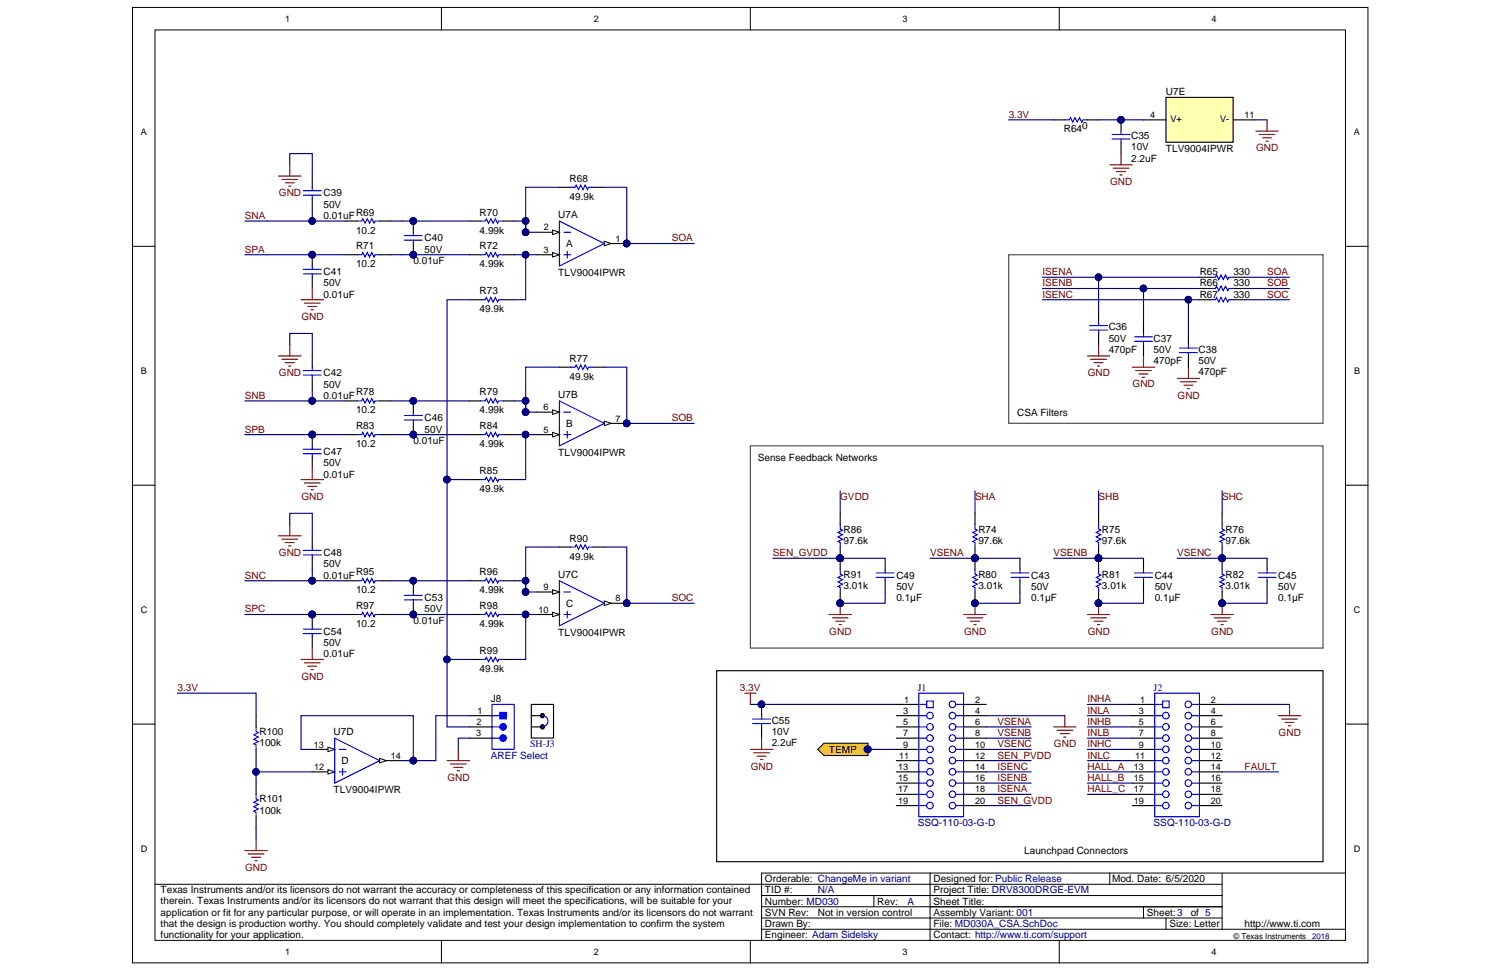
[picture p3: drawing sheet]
<svg xmlns="http://www.w3.org/2000/svg" width="432mm" height="279mm" viewBox="0 0 432 279" stroke-linecap="round" stroke-linejoin="round" font-family="sans-serif">
<defs><g id="words">
<g font-size="2.9">
<text x="335.2" y="27.4">U7E</text>
<text x="305.8" y="38.1">R64</text>
<text x="311.1" y="37.1">0</text>
<text x="325.2" y="40">C35</text>
<text x="325.2" y="43.2">10V</text>
<text x="325.2" y="46.5">2.2uF</text>
<text x="335.2" y="43.5">TLV9004IPWR</text>
<text x="163.7" y="52.3">R68</text>
<text x="93" y="59.7">50V</text>
<text x="93" y="56.5">C39</text>
<text x="163.7" y="57.4">49.9k</text>
<text x="93" y="62.9">0.01uF</text>
<text x="102.4" y="62">R69</text>
<text x="137.9" y="62">R70</text>
<text x="160.5" y="62.6">U7A</text>
<text x="102.4" y="67.1">10.2</text>
<text x="102.4" y="71.6">R71</text>
<text x="122.1" y="69.4">C40</text>
<text x="137.9" y="71.6">R72</text>
<text x="137.9" y="67.1">4.99k</text>
<text x="162.8" y="71">A</text>
<text x="102.4" y="76.8">10.2</text>
<text x="118.8" y="75.8">0.01uF</text>
<text x="122.1" y="72.6">50V</text>
<text x="137.9" y="76.8">4.99k</text>
<text x="93" y="82.3">50V</text>
<text x="93" y="79.1">C41</text>
<text x="160.5" y="79.4">TLV9004IPWR</text>
<text x="344.9" y="79.1">R65</text>
<text x="344.9" y="82.3">R66</text>
<text x="354.6" y="79.1">330</text>
<text x="354.6" y="82.3">330</text>
<text x="93" y="85.5">0.01uF</text>
<text x="137.9" y="89.7">49.9k</text>
<text x="137.9" y="84.6">R73</text>
<text x="344.9" y="85.5">R67</text>
<text x="354.6" y="85.5">330</text>
<text x="318.7" y="94.9">C36</text>
<text x="318.7" y="98.1">50V</text>
<text x="318.7" y="101.4">470pF</text>
<text x="331.6" y="101.4">50V</text>
<text x="331.6" y="98.1">C37</text>
<text x="344.6" y="101.4">C38</text>
<text x="163.7" y="104">R77</text>
<text x="331.6" y="104.6">470pF</text>
<text x="344.6" y="104.6">50V</text>
<text x="344.6" y="107.8">470pF</text>
<text x="93" y="111.4">50V</text>
<text x="93" y="108.2">C42</text>
<text x="102.4" y="113.6">R78</text>
<text x="137.9" y="113.6">R79</text>
<text x="163.7" y="109.1">49.9k</text>
<text x="93" y="114.6">0.01uF</text>
<text x="102.4" y="118.8">10.2</text>
<text x="137.9" y="118.8">4.99k</text>
<text x="160.5" y="114.3">U7B</text>
<text x="292.4" y="119.5">CSA Filters</text>
<text x="102.4" y="123.3">R83</text>
<text x="122.1" y="124.3">50V</text>
<text x="122.1" y="121.1">C46</text>
<text x="137.9" y="123.3">R84</text>
<text x="162.8" y="122.7">B</text>
<text x="93" y="130.8">C47</text>
<text x="102.4" y="128.5">10.2</text>
<text x="118.8" y="127.5">0.01uF</text>
<text x="137.9" y="128.5">4.99k</text>
<text x="160.5" y="131.1">TLV9004IPWR</text>
<text x="93" y="134">50V</text>
<text x="93" y="137.2">0.01uF</text>
<text x="137.9" y="136.3">R85</text>
<text x="217.8" y="132.4">Sense Feedback Networks</text>
<text x="137.9" y="141.4">49.9k</text>
<text x="163.7" y="155.6">R90</text>
<text x="242.5" y="153.1">R86</text>
<text x="281.3" y="153.1">R74</text>
<text x="316.8" y="153.1">R75</text>
<text x="352.3" y="153.1">R76</text>
<text x="93" y="159.8">C48</text>
<text x="163.7" y="160.8">49.9k</text>
<text x="242.5" y="156.3">97.6k</text>
<text x="281.3" y="156.3">97.6k</text>
<text x="316.8" y="156.3">97.6k</text>
<text x="352.3" y="156.3">97.6k</text>
<text x="93" y="163.1">50V</text>
<text x="93" y="166.3">0.01uF</text>
<text x="102.4" y="165.3">R95</text>
<text x="137.9" y="165.3">R96</text>
<text x="160.5" y="166">U7C</text>
<text x="242.5" y="166">R91</text>
<text x="257.7" y="166.3">C49</text>
<text x="281.3" y="166">R80</text>
<text x="296.4" y="166.3">C43</text>
<text x="316.8" y="166">R81</text>
<text x="332" y="166.3">C44</text>
<text x="352.3" y="166">R82</text>
<text x="367.5" y="166.3">C45</text>
<text x="102.4" y="170.5">10.2</text>
<text x="122.1" y="172.8">C53</text>
<text x="137.9" y="170.5">4.99k</text>
<text x="242.5" y="169.2">3.01k</text>
<text x="257.7" y="169.5">50V</text>
<text x="257.7" y="172.8">0.1µF</text>
<text x="281.3" y="169.2">3.01k</text>
<text x="296.4" y="169.5">50V</text>
<text x="296.4" y="172.8">0.1µF</text>
<text x="316.8" y="169.2">3.01k</text>
<text x="332" y="169.5">50V</text>
<text x="332" y="172.8">0.1µF</text>
<text x="352.3" y="169.2">3.01k</text>
<text x="367.5" y="169.5">50V</text>
<text x="367.5" y="172.8">0.1µF</text>
<text x="102.4" y="175">R97</text>
<text x="118.8" y="179.2">0.01uF</text>
<text x="122.1" y="176">50V</text>
<text x="137.9" y="175">R98</text>
<text x="162.8" y="174.4">C</text>
<text x="93" y="185.7">50V</text>
<text x="93" y="182.5">C54</text>
<text x="102.4" y="180.2">10.2</text>
<text x="137.9" y="180.2">4.99k</text>
<text x="160.5" y="182.8">TLV9004IPWR</text>
<text x="93" y="188.9">0.01uF</text>
<text x="137.9" y="188">R99</text>
<text x="137.9" y="193.1">49.9k</text>
<text x="141.1" y="201.8">J8</text>
<text x="221.8" y="208">C55</text>
<text x="74.6" y="214.4">100k</text>
<text x="74.6" y="211.2">R100</text>
<text x="95.9" y="211.2">U7D</text>
<text x="221.8" y="211.2">10V</text>
<text x="221.8" y="214.4">2.2uF</text>
<text x="98.2" y="219.6">D</text>
<text x="238.3" y="216.3">TEMP</text>
<text x="74.6" y="233.8">100k</text>
<text x="74.6" y="230.6">R101</text>
<text x="95.9" y="228">TLV9004IPWR</text>
<text x="294.4" y="245.5">Launchpad Connectors</text>
<text x="46.2" y="256.7">Texas Instruments and/or its licensors do not warrant the accuracy or completeness of this specification or any information contained</text>
<text x="219.9" y="256.8">TID #:</text>
<text x="219.9" y="253.5">Orderable: ChangeMe in variant</text>
<text x="268.4" y="256.8">Project Title: DRV8300DRGE-EVM</text>
<text x="268.4" y="253.5">Designed for: Public Release</text>
<text x="319.7" y="253.5">Mod. Date: 6/5/2020</text>
<text x="46.2" y="259.9">therein. Texas Instruments and/or its licensors do not warrant that this design will meet the specifications, will be suitable for your</text>
<text x="46.2" y="263.1">application or fit for any particular purpose, or will operate in an implementation. Texas Instruments and/or its licensors do not warrant</text>
<text x="219.9" y="263.2">SVN Rev:</text>
<text x="219.9" y="260">Number: MD030</text>
<text x="235.1" y="263.2">Not in version control</text>
<text x="252.2" y="260">Rev:</text>
<text x="268.4" y="260">Sheet Title:</text>
<text x="268.4" y="263.2">Assembly Variant: 001</text>
<text x="329.7" y="263.2">Sheet:3</text>
<text x="342.3" y="263.2">of 5</text>
<text x="46.2" y="266.3">that the design is production worthy. You should completely validate and test your design implementation to confirm the system</text>
<text x="46.2" y="269.5">functionality for your application.</text>
<text x="219.9" y="266.5">Drawn By:</text>
<text x="219.9" y="269.7">Engineer: Adam Sidelsky</text>
<text x="268.4" y="266.5">File: MD030A_CSA.SchDoc</text>
<text x="268.4" y="269.7">Contact: http://www.ti.com/support</text>
<text x="336.2" y="266.5">Size: Letter</text>
<text x="357.8" y="266.5">http://www.ti.com</text>
</g>
<g font-size="2.9" fill="#800000">
<text x="290" y="33.9">3.3V</text>
<text x="361.1" y="43.5">GND</text>
<text x="319.1" y="53.2">GND</text>
<text x="80.2" y="56.4">GND</text>
<text x="70.4" y="62.9">SNA</text>
<text x="193.1" y="69.4">SOA</text>
<text x="70.4" y="72.6">SPA</text>
<text x="299.7" y="79.1">ISENA</text>
<text x="299.7" y="82.3">ISENB</text>
<text x="364.3" y="82.3">SOB</text>
<text x="364.3" y="79.1">SOA</text>
<text x="299.7" y="85.5">ISENC</text>
<text x="364.3" y="85.5">SOC</text>
<text x="86.6" y="92">GND</text>
<text x="80.2" y="108.1">GND</text>
<text x="312.7" y="108.1">GND</text>
<text x="325.6" y="111.4">GND</text>
<text x="70.4" y="114.6">SNB</text>
<text x="338.5" y="114.6">GND</text>
<text x="70.4" y="124.3">SPB</text>
<text x="193.1" y="121.1">SOB</text>
<text x="86.6" y="143.7">GND</text>
<text x="241.5" y="143.7">GVDD</text>
<text x="280.3" y="143.7">SHA</text>
<text x="315.8" y="143.7">SHB</text>
<text x="351.3" y="143.7">SHC</text>
<text x="80.2" y="159.8">GND</text>
<text x="222.2" y="159.8">SEN_GVDD</text>
<text x="267.4" y="159.8">VSENA</text>
<text x="302.9" y="159.8">VSENB</text>
<text x="338.4" y="159.8">VSENC</text>
<text x="70.4" y="166.3">SNC</text>
<text x="193.1" y="172.8">SOC</text>
<text x="70.4" y="176">SPC</text>
<text x="238.4" y="182.4">GND</text>
<text x="277.2" y="182.4">GND</text>
<text x="312.7" y="182.4">GND</text>
<text x="348.2" y="182.4">GND</text>
<text x="86.6" y="195.3">GND</text>
<text x="51" y="198.6">3.3V</text>
<text x="212.7" y="198.6">3.3V</text>
<text x="312.6" y="201.8">INHA</text>
<text x="286.8" y="208.3">VSENA</text>
<text x="312.6" y="205.1">INLA</text>
<text x="312.6" y="208.3">INHB</text>
<text x="286.8" y="211.5">VSENB</text>
<text x="286.8" y="214.8">VSENC</text>
<text x="303" y="214.7">GND</text>
<text x="312.6" y="211.5">INLB</text>
<text x="312.6" y="214.8">INHC</text>
<text x="367.6" y="211.5">GND</text>
<text x="215.8" y="221.2">GND</text>
<text x="286.8" y="218">SEN_PVDD</text>
<text x="286.8" y="221.2">ISENC</text>
<text x="312.6" y="218">INLC</text>
<text x="312.6" y="221.2">HALL_A</text>
<text x="357.8" y="221.2">FAULT</text>
<text x="128.6" y="224.4">GND</text>
<text x="286.8" y="227.7">ISENA</text>
<text x="286.8" y="224.5">ISENB</text>
<text x="312.6" y="224.5">HALL_B</text>
<text x="312.6" y="227.7">HALL_C</text>
<text x="286.8" y="230.9">SEN_GVDD</text>
<text x="70.5" y="250.3">GND</text>
</g>
<g font-size="2.9" fill="#000080">
<text x="141.1" y="218">AREF Select</text>
<text x="263.8" y="237.4">SSQ-110-03-G-D</text>
<text x="331.6" y="237.4">SSQ-110-03-G-D</text>
<text x="235.1" y="256.8">N/A</text>
<text x="260.9" y="260">A</text>
</g>
<g font-size="2.8" fill="#000080">
<text x="263.8" y="198.5">J1</text>
<text x="331.6" y="198.5">J2</text>
<text x="152.4" y="214.7">SH-J3</text>
</g>
<g font-size="2.6">
<text x="82" y="6.3">1</text>
<text x="170.7" y="6.3">2</text>
<text x="259.5" y="6.3">3</text>
<text x="348.3" y="6.3">4</text>
<text x="330.6" y="33.9">4</text>
<text x="336.5" y="35.2">V+</text>
<text x="350.7" y="35.2">V-</text>
<text x="357.8" y="33.9">11</text>
<text x="40.5" y="38.8">A</text>
<text x="389.2" y="38.8">A</text>
<text x="156.3" y="66.2">2</text>
<text x="177" y="69.4">1</text>
<text x="156.3" y="72.7">3</text>
<text x="40.5" y="107.5">B</text>
<text x="389.3" y="107.5">B</text>
<text x="156.3" y="117.9">6</text>
<text x="156.3" y="124.4">5</text>
<text x="177" y="121.1">7</text>
<text x="156.3" y="169.6">9</text>
<text x="177" y="172.8">8</text>
<text x="40.5" y="176.1">C</text>
<text x="154.8" y="176.1">10</text>
<text x="389.2" y="176.1">C</text>
<text x="260" y="201.9">1</text>
<text x="280.3" y="201.9">2</text>
<text x="327.8" y="201.9">1</text>
<text x="348.1" y="201.9">2</text>
<text x="136.9" y="208.4">2</text>
<text x="137.2" y="205.1">1</text>
<text x="259.6" y="205.1">3</text>
<text x="259.6" y="208.4">5</text>
<text x="280.3" y="208.4">6</text>
<text x="280.3" y="205.1">4</text>
<text x="327.4" y="205.1">3</text>
<text x="327.4" y="208.4">5</text>
<text x="348.1" y="208.4">6</text>
<text x="348.1" y="205.1">4</text>
<text x="90.3" y="214.8">13</text>
<text x="136.9" y="211.6">3</text>
<text x="259.6" y="211.6">7</text>
<text x="259.6" y="214.8">9</text>
<text x="280.3" y="214.8">10</text>
<text x="280.3" y="211.6">8</text>
<text x="327.4" y="211.6">7</text>
<text x="327.4" y="214.8">9</text>
<text x="348.1" y="214.8">10</text>
<text x="348.1" y="211.6">8</text>
<text x="90.3" y="221.3">12</text>
<text x="112.4" y="218.1">14</text>
<text x="258.2" y="221.3">13</text>
<text x="258.5" y="218.1">11</text>
<text x="280.3" y="218.1">12</text>
<text x="280.3" y="221.3">14</text>
<text x="326" y="221.3">13</text>
<text x="326.3" y="218.1">11</text>
<text x="348.1" y="218.1">12</text>
<text x="348.1" y="221.3">14</text>
<text x="258.2" y="224.5">15</text>
<text x="258.2" y="227.7">17</text>
<text x="280.3" y="224.5">16</text>
<text x="280.3" y="227.7">18</text>
<text x="326" y="224.5">15</text>
<text x="326" y="227.7">17</text>
<text x="348.1" y="224.5">16</text>
<text x="348.1" y="227.7">18</text>
<text x="258.2" y="231">19</text>
<text x="280.3" y="231">20</text>
<text x="326" y="231">19</text>
<text x="348.1" y="231">20</text>
<text x="40.5" y="244.8">D</text>
<text x="389.2" y="244.8">D</text>
<text x="82" y="274.4">1</text>
<text x="170.7" y="274.4">2</text>
<text x="259.5" y="274.4">3</text>
<text x="348.3" y="274.4">4</text>
</g>
<text font-size="2.3" x="354.6" y="269.8">© Texas Instruments</text>
<text font-size="2.3" fill="#000080" x="377.2" y="269.8">2018</text>
</g></defs>
<g fill="#fff" stroke="#000" stroke-width=".29">
<path d="M38.1 2.1h355.2v274.6h-355.2z"/>
<path d="M44.6 8.6h342.2v261.6h-342.2z"/>
</g>
<g fill="none" stroke="#000" stroke-width=".29">
<path d="M126.9 2.1v6.5M215.7 2.1v6.5M304.5 2.1v6.5M38.1 70.8h6.5M386.9 70.8h6.4M38.1 139.4h6.5M386.9 139.4h6.4M38.1 208.1h6.5M386.9 208.1h6.4M44.6 254.1h306.7M218.9 257.4h132.4M251.2 257.4v3.2"/>
<path d="M267.4 250.9h-48.5v19.4M319.1 250.9v3.2M351.3 250.9v16.2M386.9 250.9h-119.5v19.4M126.9 270.3v6.4M215.7 270.3v6.4M218.9 260.6h132.4M218.9 267.1h168M218.9 263.8h132.4M304.5 270.3v6.4M328.7 260.6v3.2M335.2 263.8v3.3"/>
</g>
<g fill="none" stroke="#800000" stroke-width=".32">
<path d="M277.1 176.6h6.4M278 177.6h4.6M279 178.5h2.6M280 179.5h.6M280.3 173.4v3.2M312.6 176.6h6.5M313.6 177.6h4.5M314.5 178.5h2.6M315.5 179.5h.6M315.8 173.4v3.2M348.1 176.6h6.5M349.1 177.6h4.5"/>
<path d="M350.1 178.5h2.5M351 179.5h.7M351.3 173.4v3.2M214.1 199.2h3.2M215.7 199.2v3.2M302.9 208.9h6.5M303.9 209.9h4.5M304.8 210.8h2.6M305.8 211.8h.7M306.1 205.7v3.2M367.5 205.7h6.4M368.5 206.6h4.5"/>
<path d="M369.4 207.6h2.6M370.4 208.6h.6M370.7 202.4v3.3"/>
</g>
<g fill="none" stroke="#000080" stroke-width=".32">
<path d="M280.3 141.1v6.4M315.8 141.1v6.4M351.3 141.1v6.4M267.4 160.4h25.8M293.2 170.1v3.3h-12.9M302.9 160.4h25.8M328.7 170.1v3.3h-12.9M338.4 160.4h25.9M364.3 170.1v3.3h-13M215.7 202.4h42M283.5 205.7h22.6M283.5 208.9h12.9"/>
<path d="M283.5 212.1h12.9M283.5 218.6h12.9M283.5 215.4h12.9M312.6 205.7h12.9M312.6 208.9h12.9M312.6 212.1h12.9M312.6 218.6h12.9M312.6 215.4h12.9M312.6 202.4h12.9M351.3 202.4h19.4M283.5 221.8h12.9M283.5 225.1h12.9"/>
<path d="M283.5 228.3h12.9M312.6 221.8h12.9M312.6 225.1h12.9M312.6 228.3h12.9"/>
</g>
<g fill="#000080" stroke="#000080" stroke-width=".29">
<circle cx="218.9" cy="202.4" r=".94"/>
<circle cx="280.3" cy="160.4" r=".94"/>
<circle cx="280.3" cy="173.4" r=".94"/>
<circle cx="315.8" cy="160.4" r=".94"/>
<circle cx="315.8" cy="173.4" r=".94"/>
<circle cx="351.3" cy="160.4" r=".94"/>
<circle cx="351.3" cy="173.4" r=".94"/>
</g>
<g fill="none" stroke="#000" stroke-width=".32">
<path d="M154.4 66.8h6.4M280.3 147.5v3.2M280.3 157.2v6.5M315.8 147.5v3.2M315.8 157.2v6.5M351.3 147.5v3.2M351.3 157.2v6.5M280.3 170.1v3.3M293.2 160.4v3.3M293.2 166.9v3.2M315.8 170.1v3.3M328.7 160.4v3.3"/>
<path d="M328.7 166.9v3.2M351.3 170.1v3.3M364.3 160.4v3.3M364.3 166.9v3.2"/>
</g>
<g fill="none" stroke="#00f" stroke-width=".32">
<path d="M280.3 150.7v1.3l.6 .4-1.2 .6 1.2 .7-1.2 .6 1.2 .6-1.2 .7 .6 .3v1.3M315.8 150.7v1.3l.7 .4-1.3 .6 1.3 .7-1.3 .6 1.3 .6-1.3 .7 .6 .3v1.3M351.3 150.7v1.3l.7 .4-1.3 .6 1.3 .7-1.3 .6 1.3 .6-1.3 .7 .6 .3v1.3M280.3 163.7v1.3l.6 .3-1.2 .6 1.2 .7-1.2 .6 1.2 .7-1.2 .6 .6 .3v1.3M290.6 165.9h5.2M290.6 164.6h5.2M293.2 163.7v.9M293.2 165.9v1M315.8 163.7v1.3l.7 .3-1.3 .6 1.3 .7-1.3 .6 1.3 .7-1.3 .6 .6 .3v1.3M326.2 165.9h5.1M326.2 164.6h5.1M328.7 163.7v.9"/>
<path d="M328.7 165.9v1M351.3 163.7v1.3l.7 .3-1.3 .6 1.3 .7-1.3 .6 1.3 .7-1.3 .6 .6 .3v1.3M361.7 165.9h5.1M361.7 164.6h5.1M364.3 163.7v.9M364.3 165.9v1"/>
</g>
<path d="M158.9 66.1l1.9 .7-1.9 .6z" fill="#fff"/>
<path d="M158.9 66.1l1.9 .7-1.9 .6z" fill="none" stroke="#000" stroke-width=".29"/>
<path d="M154.4 73.2h6.4" fill="none" stroke="#000" stroke-width=".32"/>
<path d="M158.9 72.6l1.9 .6-1.9 .7z" fill="#fff"/>
<path d="M158.9 72.6l1.9 .6-1.9 .7z" fill="none" stroke="#000" stroke-width=".29"/>
<path d="M173.7 70h6.5" fill="none" stroke="#000" stroke-width=".32"/>
<path d="M173.7 69.3l2 .7-2 .6z" fill="#fff"/>
<path d="M173.7 69.3l2 .7-2 .6z" fill="none" stroke="#000" stroke-width=".29"/>
<circle cx="180.1" cy="70" r=".94" fill="#000080" stroke="#000080" stroke-width=".29"/>
<path d="M160.8 63.5l12.9 6.5-12.9 6.4zM162.1 66.8h1.9M162.1 73.2h1.9M163.1 72.2v2" fill="none" stroke="#00f" stroke-width=".32"/>
<path d="M109.1 218.6h6.5" fill="none" stroke="#000" stroke-width=".32"/>
<path d="M109.1 217.9l2 .7-2 .6z" fill="#fff"/>
<path d="M109.1 217.9l2 .7-2 .6z" fill="none" stroke="#000" stroke-width=".29"/>
<path d="M89.8 221.8h6.4" fill="none" stroke="#000" stroke-width=".32"/>
<path d="M94.3 221.2l1.9 .6-1.9 .7z" fill="#fff"/>
<path d="M94.3 221.2l1.9 .6-1.9 .7z" fill="none" stroke="#000" stroke-width=".29"/>
<path d="M89.8 215.4h6.4" fill="none" stroke="#000" stroke-width=".32"/>
<path d="M94.3 214.7l1.9 .7-1.9 .6z" fill="#fff"/>
<path d="M94.3 214.7l1.9 .7-1.9 .6z" fill="none" stroke="#000" stroke-width=".29"/>
<path d="M96.2 212.1l12.9 6.5-12.9 6.5zM97.5 215.4h2M97.5 221.8h2M98.5 220.9v1.9" fill="none" stroke="#00f" stroke-width=".32"/>
<path d="M335.2 28h19.3v12.9h-19.3z" fill="#ffffb0" stroke="#000" stroke-width=".32"/>
<g fill="none" stroke="#000" stroke-width=".32">
<path d="M328.7 34.4h6.5M354.6 34.4h6.4M160.8 53.8h3.2M170.5 53.8h3.2M89.8 73.2v3.2M89.8 79.7v3.2M99.5 73.2h3.2M99.5 63.5h3.2M109.1 73.2h3.3M109.1 63.5h3.3M118.8 63.5v3.3M118.8 70v3.2"/>
<path d="M135 73.2h3.2M135 63.5h3.2M144.7 73.2h3.2M144.7 63.5h3.2M135 86.1h3.2M144.7 86.1h3.2M99.5 115.2h3.2M109.1 115.2h3.3M118.8 115.2v3.2M135 115.2h3.2M144.7 115.2h3.2M160.8 105.5h3.2"/>
<path d="M170.5 105.5h3.2M89.8 124.9v3.2M89.8 131.4v3.2M99.5 124.9h3.2M109.1 124.9h3.3M118.8 121.7v3.2M135 124.9h3.2M135 137.8h3.2M144.7 124.9h3.2M144.7 137.8h3.2M154.4 124.9h6.4M160.8 157.2h3.2"/>
<path d="M170.5 157.2h3.2M89.8 176.6v3.2M99.5 176.6h3.2M99.5 166.9h3.2M109.1 176.6h3.3M109.1 166.9h3.3M118.8 166.9v3.2M118.8 173.4v3.2M135 176.6h3.2M135 166.9h3.2M144.7 176.6h3.2M144.7 166.9h3.2"/>
<path d="M89.8 183.1v3.2M135 189.5h3.2M144.7 189.5h3.2"/>
</g>
<g fill="none" stroke="#800000" stroke-width=".32">
<path d="M361 37.7h6.5M362 38.6h4.5M363 39.6h2.6M364.3 34.4v3.3M363.9 40.6h.7M86.5 86.1h6.5M87.5 87.1h4.5M88.5 88.1h2.6M89.4 89h.7M89.8 82.9v3.2M86.5 137.8h6.5M87.5 138.8h4.5"/>
<path d="M88.5 139.8h2.6M89.8 134.6v3.2M89.4 140.7h.7M86.5 189.5h6.5M87.5 190.5h4.5M88.5 191.5h2.6M89.4 192.4h.7M89.8 186.3v3.2"/>
</g>
<g fill="none" stroke="#000080" stroke-width=".32">
<path d="M290 34.4h12.9M361 34.4h3.3M160.8 53.8h-9.7v13M173.7 53.8h6.5v16.2h19.4M70.4 63.5h29.1M70.4 73.2h29.1M112.4 73.2h22.6M112.4 63.5h22.6M147.9 63.5h3.2v3.3M147.9 73.2h6.5M151.1 73.2v12.9h-3.2M151.1 66.8h3.3"/>
<path d="M70.4 115.2h29.1M112.4 115.2h22.6M147.9 115.2h3.2v3.2M151.1 118.4h3.3M160.8 105.5h-9.7v12.9M173.7 105.5h6.5v16.2h19.4M70.4 124.9h29.1M112.4 124.9h22.6M147.9 124.9h6.5M151.1 124.9v12.9h-3.2M160.8 157.2h-9.7v12.9M173.7 157.2h6.5v16.2h19.4"/>
<path d="M70.4 166.9h29.1M70.4 176.6h29.1M112.4 176.6h22.6M112.4 166.9h22.6M147.9 166.9h3.2v3.2M147.9 176.6h6.5M151.1 176.6v12.9h-3.2M151.1 170.1h3.3"/>
</g>
<g fill="#000080" stroke="#000080" stroke-width=".29">
<circle cx="180.1" cy="70" r=".94"/>
<circle cx="151.1" cy="66.7" r=".94"/>
<circle cx="151.1" cy="63.5" r=".94"/>
<circle cx="151.1" cy="73.2" r=".94"/>
<circle cx="118.8" cy="63.5" r=".94"/>
<circle cx="118.8" cy="73.2" r=".94"/>
<circle cx="89.7" cy="73.2" r=".94"/>
<circle cx="89.7" cy="63.5" r=".94"/>
<circle cx="180.1" cy="121.7" r=".94"/>
<circle cx="151.1" cy="118.4" r=".94"/>
<circle cx="151.1" cy="115.2" r=".94"/>
<circle cx="151.1" cy="124.9" r=".94"/>
<circle cx="118.8" cy="115.2" r=".94"/>
<circle cx="118.8" cy="124.9" r=".94"/>
<circle cx="89.7" cy="124.9" r=".94"/>
<circle cx="89.7" cy="115.2" r=".94"/>
<circle cx="180.1" cy="173.4" r=".94"/>
<circle cx="151.1" cy="170.1" r=".94"/>
<circle cx="151.1" cy="166.9" r=".94"/>
<circle cx="151.1" cy="176.6" r=".94"/>
<circle cx="118.8" cy="166.9" r=".94"/>
<circle cx="118.8" cy="176.6" r=".94"/>
<circle cx="89.7" cy="176.6" r=".94"/>
<circle cx="89.7" cy="166.9" r=".94"/>
</g>
<g fill="none" stroke="#00f" stroke-width=".32">
<path d="M164 53.8h1.3l.4-.6 .6 1.3 .6-1.3 .7 1.3 .6-1.3 .7 1.3 .3-.7h1.3M87.2 77.4h5.2M87.2 78.7h5.2M89.8 76.4v1M89.8 78.7v1M102.7 63.5h1.3l.3-.6 .6 1.3 .7-1.3 .6 1.3 .7-1.3 .6 1.3 .4-.7h1.2M102.7 73.2h1.3l.3-.6 .6 1.3 .7-1.3 .6 1.3 .7-1.3 .6 1.3 .4-.7h1.2M116.2 67.7h5.2M116.2 69h5.2M118.8 66.8v.9M118.8 69v1M138.2 73.2h1.3l.3-.6 .7 1.3 .6-1.3 .7 1.3 .6-1.3 .7 1.3 .3-.7h1.3"/>
<path d="M138.2 63.5h1.3l.3-.6 .7 1.3 .6-1.3 .7 1.3 .6-1.3 .7 1.3 .3-.7h1.3M138.2 86.1h1.3l.3-.6 .7 1.3 .6-1.3 .7 1.3 .6-1.3 .7 1.3 .3-.7h1.3M102.7 115.2h1.3l.3-.6 .6 1.3 .7-1.3 .6 1.3 .7-1.3 .6 1.3 .4-.7h1.2M116.2 119.4h5.2M118.8 118.4v1M138.2 115.2h1.3l.3-.6 .7 1.3 .6-1.3 .7 1.3 .6-1.3 .7 1.3 .3-.7h1.3M164 105.5h1.3l.4-.6 .6 1.3 .6-1.3 .7 1.3 .6-1.3 .7 1.3 .3-.7h1.3M87.2 129.1h5.2M87.2 130.4h5.2M89.8 128.1v1M89.8 130.4v1M102.7 124.9h1.3l.3-.6 .6 1.3 .7-1.3 .6 1.3 .7-1.3 .6 1.3 .4-.7h1.2"/>
<path d="M116.2 120.7h5.2M118.8 120.7v1M138.2 124.9h1.3l.3-.6 .7 1.3 .6-1.3 .7 1.3 .6-1.3 .7 1.3 .3-.7h1.3M138.2 137.8h1.3l.3-.6 .7 1.3 .6-1.3 .7 1.3 .6-1.3 .7 1.3 .3-.7h1.3M164 157.2h1.3l.4-.6 .6 1.3 .6-1.3 .7 1.3 .6-1.3 .7 1.3 .3-.7h1.3M89.8 179.8v1M102.7 166.9h1.3l.3-.6 .6 1.2 .7-1.2 .6 1.2 .7-1.2 .6 1.2 .4-.6h1.2M102.7 176.6h1.3l.3-.7 .6 1.3 .7-1.3 .6 1.3 .7-1.3 .6 1.3 .4-.6h1.2M116.2 171.1h5.2M116.2 172.4h5.2M118.8 170.1v1M118.8 172.4v1"/>
<path d="M138.2 176.6h1.3l.3-.7 .7 1.3 .6-1.3 .7 1.3 .6-1.3 .7 1.3 .3-.6h1.3M138.2 166.9h1.3l.3-.6 .7 1.2 .6-1.2 .7 1.2 .6-1.2 .7 1.2 .3-.6h1.3M87.2 180.8h5.2M87.2 182.1h5.2M89.8 182.1v1M138.2 189.5h1.3l.3-.6 .7 1.3 .6-1.3 .7 1.3 .6-1.3 .7 1.3 .3-.7h1.3"/>
</g>
<path d="M158.9 124.3l1.9 .6-1.9 .7z" fill="#fff"/>
<path d="M158.9 124.3l1.9 .6-1.9 .7z" fill="none" stroke="#000" stroke-width=".29"/>
<path d="M154.4 118.4h6.4" fill="none" stroke="#000" stroke-width=".32"/>
<path d="M158.9 117.8l1.9 .6-1.9 .7z" fill="#fff"/>
<path d="M158.9 117.8l1.9 .6-1.9 .7z" fill="none" stroke="#000" stroke-width=".29"/>
<path d="M173.7 121.7h6.5" fill="none" stroke="#000" stroke-width=".32"/>
<path d="M173.7 121l2 .7-2 .6z" fill="#fff"/>
<path d="M173.7 121l2 .7-2 .6z" fill="none" stroke="#000" stroke-width=".29"/>
<circle cx="180.1" cy="121.7" r=".94" fill="#000080" stroke="#000080" stroke-width=".29"/>
<path d="M160.8 115.2l12.9 6.5-12.9 6.4zM162.1 118.4h1.9M162.1 124.9h1.9M163.1 123.9v2" fill="none" stroke="#00f" stroke-width=".32"/>
<path d="M173.7 173.4h6.5" fill="none" stroke="#000" stroke-width=".32"/>
<path d="M173.7 172.7l2 .7-2 .6z" fill="#fff"/>
<path d="M173.7 172.7l2 .7-2 .6z" fill="none" stroke="#000" stroke-width=".29"/>
<circle cx="180.1" cy="173.4" r=".94" fill="#000080" stroke="#000080" stroke-width=".29"/>
<path d="M154.4 176.6h6.4" fill="none" stroke="#000" stroke-width=".32"/>
<path d="M158.9 175.9l1.9 .7-1.9 .6z" fill="#fff"/>
<path d="M158.9 175.9l1.9 .7-1.9 .6z" fill="none" stroke="#000" stroke-width=".29"/>
<path d="M154.4 170.1h6.4" fill="none" stroke="#000" stroke-width=".32"/>
<path d="M158.9 169.5l1.9 .6-1.9 .7z" fill="#fff"/>
<path d="M158.9 169.5l1.9 .6-1.9 .7z" fill="none" stroke="#000" stroke-width=".29"/>
<g fill="none" stroke="#00f" stroke-width=".32">
<path d="M306.1 34.4h1.3l.3-.6 .7 1.3 .6-1.3 .7 1.3 .6-1.3 .7 1.3 .3-.7h1.3M319.7 39.9h5.2M319.7 38.6h5.2M322.3 37.7v.9M322.3 39.9v1M87.2 54.8h5.2M87.2 56.1h5.2M89.8 53.8v1M89.8 56.1v1M348.1 79.7h1.3l.3-.7 .7 1.3 .6-1.3 .7 1.3 .6-1.3 .7 1.3 .3-.6h1.3M313.2 93.6h5.2M313.2 94.9h5.2"/>
<path d="M315.8 92.6v1M315.8 94.9v.9M326.2 96.8h5.1M326.2 98.1h5.1M328.7 95.8v1M328.7 98.1v1M341.7 99.1v.9M348.1 82.9h1.3l.3-.6 .7 1.3 .6-1.3 .7 1.3 .6-1.3 .7 1.3 .3-.7h1.3M348.1 86.1h1.3l.3-.6 .7 1.3 .6-1.3 .7 1.3 .6-1.3 .7 1.3 .3-.7h1.3M87.2 106.5h5.2M87.2 107.8h5.2M89.8 105.5v1"/>
<path d="M89.8 107.8v1M339.1 100h5.1M339.1 101.3h5.1M341.7 101.3v1M87.2 158.2h5.2M87.2 159.5h5.2M89.8 157.2v1M89.8 159.5v.9M241.5 150.7v1.3l.7 .4-1.3 .6 1.3 .7-1.3 .6 1.3 .6-1.3 .7 .6 .3v1.3M160.8 166.9l12.9 6.5-12.9 6.4zM162.1 170.1h1.9M162.1 176.6h1.9"/>
<path d="M163.1 175.6v2M241.5 163.7v1.3l.7 .3-1.3 .6 1.3 .7-1.3 .6 1.3 .7-1.3 .6 .6 .3v1.3M251.9 165.9h5.1M251.9 164.6h5.1M254.5 163.7v.9M254.5 165.9v1M73.6 208.9v1.3l.7 .3-1.3 .7 1.3 .6-1.3 .7 1.3 .6-1.3 .6 .6 .4v1.3M216.4 207.9h5.1M216.4 206.6h5.1M218.9 205.7v.9M218.9 207.9v1M73.6 228.3v1.3l.7 .3-1.3 .6 1.3 .7-1.3 .6 1.3 .7-1.3 .6 .6 .4v1.2"/>
</g>
<g fill="#000080" stroke="#000080" stroke-width=".29">
<circle cx="180.1" cy="173.4" r=".94"/>
<circle cx="128.5" cy="137.8" r=".94"/>
<circle cx="118.8" cy="218.6" r=".94"/>
<circle cx="128.5" cy="189.5" r=".94"/>
<circle cx="73.6" cy="221.8" r=".94"/>
<circle cx="322.2" cy="34.4" r=".94"/>
<circle cx="218.9" cy="202.4" r=".94"/>
<circle cx="315.8" cy="79.7" r=".94"/>
<circle cx="328.7" cy="82.9" r=".94"/>
<circle cx="341.6" cy="86.1" r=".94"/>
<circle cx="89.7" cy="63.5" r=".94"/>
<circle cx="89.7" cy="115.2" r=".94"/>
<circle cx="89.7" cy="166.9" r=".94"/>
<circle cx="241.5" cy="160.4" r=".94"/>
<circle cx="241.5" cy="173.4" r=".94"/>
</g>
<g fill="none" stroke="#000080" stroke-width=".32">
<path d="M315.8 34.4h12.9M83.3 47.4v-3.3h6.5v6.5M89.8 60.3v3.2M299.7 79.7h45.2M315.8 79.7v9.7M357.8 79.7h12.9M83.3 99.1v-3.3h6.5v6.5M135 86.1h-6.5v51.7M299.7 82.9h45.2M299.7 86.1h45.2M328.7 82.9v9.7M341.7 86.1v9.7"/>
<path d="M357.8 86.1h12.9M357.8 82.9h12.9M89.8 112v3.2M128.5 137.8v71.1h6.5M128.5 137.8h6.5M83.3 150.7v-3.2h6.5v6.5M241.5 141.1v6.4M89.8 163.7v3.2M222.2 160.4h32.3M254.5 170.1v3.3h-13M51 199.2h22.6v6.5M128.5 189.5h6.5"/>
<path d="M73.6 218.6v6.5M89.8 215.4h-3.3v-9.7h32.3v12.9M115.6 218.6h9.7M73.6 221.8h16.2M73.6 238v3.2M283.5 231.5h12.9M351.3 221.8h16.2"/>
</g>
<g fill="none" stroke="#000" stroke-width=".32">
<path d="M302.9 34.4h3.2M312.6 34.4h3.2M322.3 34.4v3.3M89.8 50.6v3.2M89.8 57.1v3.2M322.3 40.9v3.2M344.9 79.7h3.2M354.6 79.7h3.2M315.8 89.4v3.2M315.8 95.8v3.3M328.7 92.6v3.2M328.7 99.1v3.2"/>
<path d="M341.7 95.8v3.3M344.9 82.9h3.2M344.9 86.1h3.2M354.6 82.9h3.2M354.6 86.1h3.2M89.8 102.3v3.2M89.8 108.8v3.2M341.7 102.3v3.2M89.8 154v3.2M241.5 147.5v3.2M241.5 157.2v6.5M89.8 160.4v3.3"/>
<path d="M241.5 170.1v3.3M254.5 160.4v3.3M254.5 166.9v3.2M206 192.7h174.3v54.9h-174.3zM73.6 205.7v3.2M73.6 215.4v3.2M218.9 202.4v3.3M218.9 208.9v3.2M73.6 225.1v3.2M73.6 234.7v3.3"/>
</g>
<g fill="none" stroke="#800000" stroke-width=".32">
<path d="M80.1 50.6h6.4M81 51.6h4.6M82 52.5h2.6M83 53.5h.6M83.3 47.4v3.2M319.1 47.4h6.4M320 48.3h4.5M321 49.3h2.6M322 50.3h.6M322.3 44.1v3.3M83.3 99.1v3.2M315.8 99.1v3.2"/>
<path d="M80.1 102.3h6.4M81 103.3h4.6M82 104.2h2.6M83 105.2h.6M312.6 102.3h6.5M313.6 103.3h4.5M314.5 104.2h2.6M315.5 105.2h.6M325.5 105.5h6.5M326.5 106.5h4.5M327.4 107.5h2.6M328.4 108.4h.7"/>
<path d="M328.7 102.3v3.2M338.4 108.8h6.5M339.4 109.7h4.5M340.4 110.7h2.5M341.3 111.7h.7M341.7 105.5v3.3M80.1 154h6.4M81 154.9h4.6M82 155.9h2.6M83 156.9h.6M83.3 150.7v3.3M238.3 176.6h6.5"/>
<path d="M239.3 177.6h4.5M240.3 178.5h2.5M241.2 179.5h.7M241.5 173.4v3.2M215.7 215.4h6.5M216.7 216.3h4.5M217.6 217.3h2.6M218.6 218.3h.7M218.9 212.1v3.3M70.4 244.4h6.4M71.4 245.4h4.5M72.3 246.4h2.6"/>
<path d="M73.3 247.3h.6M73.6 241.2v3.2"/>
</g>
<path d="M290 73.2h90.3v48.4h-90.3zM215.7 128.1h164.6v58.2h-164.6z" fill="none" stroke="#434343" stroke-width=".32"/>
<path d="M141.4 202.4h6.4v12.9h-6.4z" fill="#fff" stroke="#00f" stroke-width=".32"/>
<path d="M264.2 199.2h12.8v35.5h-12.8zM141.4 208.9h2.3M141.4 205.7h2.3M141.4 212.1h2.3M274.8 205.7h2.3" fill="none" stroke="#00f" stroke-width=".32"/>
<g fill="#00f" stroke="#00f" stroke-width=".32">
<circle cx="144.6" cy="208.9" r=".94"/>
<circle cx="144.6" cy="212.1" r=".94"/>
</g>
<path d="M135 205.7h6.4M135 208.9h6.4M135 212.1h6.4" fill="none" stroke="#000" stroke-width=".32"/>
<path d="M143.7 204.7h1.9v1.9h-1.9z" fill="#00f" stroke="#00f" stroke-width=".29"/>
<path d="M135 205.7h-9.7v12.9M135 212.1h-3.3v3.3" fill="none" stroke="#000080" stroke-width=".32"/>
<path d="M128.5 218.6h6.5M129.5 219.6h4.5M131.7 215.4v3.2M130.5 220.5h2.5M131.4 221.5h.7" fill="none" stroke="#800000" stroke-width=".32"/>
<circle cx="273.8" cy="205.7" r=".94" fill="#fff" stroke="#00f" stroke-width=".32"/>
<path d="M264.2 208.9h2.2" fill="none" stroke="#00f" stroke-width=".32"/>
<circle cx="267.3" cy="208.9" r=".94" fill="#fff" stroke="#00f" stroke-width=".32"/>
<path d="M274.8 208.9h2.3" fill="none" stroke="#00f" stroke-width=".32"/>
<circle cx="273.8" cy="208.9" r=".94" fill="#fff" stroke="#00f" stroke-width=".32"/>
<path d="M264.2 205.7h2.2" fill="none" stroke="#00f" stroke-width=".32"/>
<circle cx="267.3" cy="205.7" r=".94" fill="#fff" stroke="#00f" stroke-width=".32"/>
<path d="M274.8 202.4h2.3" fill="none" stroke="#00f" stroke-width=".32"/>
<circle cx="273.8" cy="202.4" r=".94" fill="#fff" stroke="#00f" stroke-width=".32"/>
<path d="M264.2 202.4h2.2M274.8 212.1h2.3" fill="none" stroke="#00f" stroke-width=".32"/>
<path d="M257.7 202.4h6.5M257.7 205.7h6.5M257.7 208.9h6.5M277.1 202.4h6.4M277.1 205.7h6.4M277.1 208.9h6.4" fill="none" stroke="#000" stroke-width=".32"/>
<circle cx="273.8" cy="212.1" r=".94" fill="#fff" stroke="#00f" stroke-width=".32"/>
<path d="M264.2 215.4h2.2" fill="none" stroke="#00f" stroke-width=".32"/>
<circle cx="267.3" cy="215.4" r=".94" fill="#fff" stroke="#00f" stroke-width=".32"/>
<path d="M274.8 215.4h2.3" fill="none" stroke="#00f" stroke-width=".32"/>
<circle cx="273.8" cy="215.4" r=".94" fill="#fff" stroke="#00f" stroke-width=".32"/>
<path d="M264.2 212.1h2.2" fill="none" stroke="#00f" stroke-width=".32"/>
<circle cx="267.3" cy="212.1" r=".94" fill="#fff" stroke="#00f" stroke-width=".32"/>
<path d="M257.7 212.1h6.5M257.7 215.4h6.5M257.7 218.6h6.5M277.1 212.1h6.4M277.1 215.4h6.4M277.1 218.6h6.4M257.7 221.8h6.5M277.1 221.8h6.4" fill="none" stroke="#000" stroke-width=".32"/>
<path d="M274.8 221.8h2.3" fill="none" stroke="#00f" stroke-width=".32"/>
<circle cx="273.8" cy="221.8" r=".94" fill="#fff" stroke="#00f" stroke-width=".32"/>
<path d="M264.2 221.8h2.2" fill="none" stroke="#00f" stroke-width=".32"/>
<circle cx="267.3" cy="221.8" r=".94" fill="#fff" stroke="#00f" stroke-width=".32"/>
<path d="M274.8 218.6h2.3" fill="none" stroke="#00f" stroke-width=".32"/>
<circle cx="273.8" cy="218.6" r=".94" fill="#fff" stroke="#00f" stroke-width=".32"/>
<path d="M264.2 218.6h2.2" fill="none" stroke="#00f" stroke-width=".32"/>
<circle cx="267.3" cy="218.6" r=".94" fill="#fff" stroke="#00f" stroke-width=".32"/>
<path d="M257.7 225.1h6.5M277.1 225.1h6.4" fill="none" stroke="#000" stroke-width=".32"/>
<path d="M274.8 225.1h2.3" fill="none" stroke="#00f" stroke-width=".32"/>
<circle cx="273.8" cy="225" r=".94" fill="#fff" stroke="#00f" stroke-width=".32"/>
<path d="M264.2 225.1h2.2" fill="none" stroke="#00f" stroke-width=".32"/>
<circle cx="267.3" cy="225" r=".94" fill="#fff" stroke="#00f" stroke-width=".32"/>
<path d="M257.7 228.3h6.5M277.1 228.3h6.4" fill="none" stroke="#000" stroke-width=".32"/>
<path d="M274.8 228.3h2.3" fill="none" stroke="#00f" stroke-width=".32"/>
<circle cx="273.8" cy="228.3" r=".94" fill="#fff" stroke="#00f" stroke-width=".32"/>
<path d="M264.2 228.3h2.2" fill="none" stroke="#00f" stroke-width=".32"/>
<circle cx="267.3" cy="228.3" r=".94" fill="#fff" stroke="#00f" stroke-width=".32"/>
<path d="M257.7 231.5h6.5M277.1 231.5h6.4" fill="none" stroke="#000" stroke-width=".32"/>
<path d="M274.8 231.5h2.3" fill="none" stroke="#00f" stroke-width=".32"/>
<circle cx="273.8" cy="231.5" r=".94" fill="#fff" stroke="#00f" stroke-width=".32"/>
<path d="M264.2 231.5h2.2" fill="none" stroke="#00f" stroke-width=".32"/>
<g fill="#fff" stroke="#00f" stroke-width=".32">
<path d="M266.4 201.5h1.9v1.9h-1.9z"/>
<circle cx="267.3" cy="231.5" r=".94"/>
</g>
<path d="M332 199.2h12.8v35.5h-12.8zM342.6 205.7h2.3" fill="none" stroke="#00f" stroke-width=".32"/>
<circle cx="341.6" cy="205.7" r=".94" fill="#fff" stroke="#00f" stroke-width=".32"/>
<path d="M332 208.9h2.2" fill="none" stroke="#00f" stroke-width=".32"/>
<circle cx="335.2" cy="208.9" r=".94" fill="#fff" stroke="#00f" stroke-width=".32"/>
<path d="M342.6 208.9h2.3" fill="none" stroke="#00f" stroke-width=".32"/>
<circle cx="341.6" cy="208.9" r=".94" fill="#fff" stroke="#00f" stroke-width=".32"/>
<path d="M332 205.7h2.2" fill="none" stroke="#00f" stroke-width=".32"/>
<circle cx="335.2" cy="205.7" r=".94" fill="#fff" stroke="#00f" stroke-width=".32"/>
<path d="M342.6 202.4h2.3" fill="none" stroke="#00f" stroke-width=".32"/>
<circle cx="341.6" cy="202.4" r=".94" fill="#fff" stroke="#00f" stroke-width=".32"/>
<path d="M332 202.4h2.2M342.6 212.1h2.3" fill="none" stroke="#00f" stroke-width=".32"/>
<path d="M325.5 202.4h6.5M325.5 205.7h6.5M325.5 208.9h6.5M344.9 202.4h6.4M344.9 205.7h6.4M344.9 208.9h6.4" fill="none" stroke="#000" stroke-width=".32"/>
<circle cx="341.6" cy="212.1" r=".94" fill="#fff" stroke="#00f" stroke-width=".32"/>
<path d="M332 215.4h2.2" fill="none" stroke="#00f" stroke-width=".32"/>
<circle cx="335.2" cy="215.4" r=".94" fill="#fff" stroke="#00f" stroke-width=".32"/>
<path d="M342.6 215.4h2.3" fill="none" stroke="#00f" stroke-width=".32"/>
<circle cx="341.6" cy="215.4" r=".94" fill="#fff" stroke="#00f" stroke-width=".32"/>
<path d="M332 212.1h2.2" fill="none" stroke="#00f" stroke-width=".32"/>
<circle cx="335.2" cy="212.1" r=".94" fill="#fff" stroke="#00f" stroke-width=".32"/>
<path d="M325.5 212.1h6.5M325.5 215.4h6.5M325.5 218.6h6.5M344.9 212.1h6.4M344.9 215.4h6.4M344.9 218.6h6.4M325.5 221.8h6.5M344.9 221.8h6.4" fill="none" stroke="#000" stroke-width=".32"/>
<path d="M342.6 221.8h2.3" fill="none" stroke="#00f" stroke-width=".32"/>
<circle cx="341.6" cy="221.8" r=".94" fill="#fff" stroke="#00f" stroke-width=".32"/>
<path d="M332 221.8h2.2" fill="none" stroke="#00f" stroke-width=".32"/>
<circle cx="335.2" cy="221.8" r=".94" fill="#fff" stroke="#00f" stroke-width=".32"/>
<path d="M342.6 218.6h2.3" fill="none" stroke="#00f" stroke-width=".32"/>
<circle cx="341.6" cy="218.6" r=".94" fill="#fff" stroke="#00f" stroke-width=".32"/>
<path d="M332 218.6h2.2" fill="none" stroke="#00f" stroke-width=".32"/>
<circle cx="335.2" cy="218.6" r=".94" fill="#fff" stroke="#00f" stroke-width=".32"/>
<path d="M325.5 225.1h6.5M344.9 225.1h6.4" fill="none" stroke="#000" stroke-width=".32"/>
<path d="M342.6 225.1h2.3" fill="none" stroke="#00f" stroke-width=".32"/>
<circle cx="341.6" cy="225" r=".94" fill="#fff" stroke="#00f" stroke-width=".32"/>
<path d="M332 225.1h2.2" fill="none" stroke="#00f" stroke-width=".32"/>
<circle cx="335.2" cy="225" r=".94" fill="#fff" stroke="#00f" stroke-width=".32"/>
<path d="M325.5 228.3h6.5M344.9 228.3h6.4" fill="none" stroke="#000" stroke-width=".32"/>
<path d="M342.6 228.3h2.3" fill="none" stroke="#00f" stroke-width=".32"/>
<circle cx="341.6" cy="228.3" r=".94" fill="#fff" stroke="#00f" stroke-width=".32"/>
<path d="M332 228.3h2.2" fill="none" stroke="#00f" stroke-width=".32"/>
<circle cx="335.2" cy="228.3" r=".94" fill="#fff" stroke="#00f" stroke-width=".32"/>
<path d="M325.5 231.5h6.5M344.9 231.5h6.4" fill="none" stroke="#000" stroke-width=".32"/>
<path d="M342.6 231.5h2.3" fill="none" stroke="#00f" stroke-width=".32"/>
<circle cx="341.6" cy="231.5" r=".94" fill="#fff" stroke="#00f" stroke-width=".32"/>
<path d="M332 231.5h2.2" fill="none" stroke="#00f" stroke-width=".32"/>
<g fill="#fff" stroke="#00f" stroke-width=".32">
<path d="M334.2 201.5h1.9v1.9h-1.9z"/>
<circle cx="335.2" cy="231.5" r=".94"/>
</g>
<path d="M152.7 202.4h6.4v9.7h-6.4z" fill="#fff" stroke="#000" stroke-width=".32"/>
<g fill="#000" stroke="#000" stroke-width=".29">
<circle cx="155.9" cy="208.9" r=".62"/>
<circle cx="155.9" cy="205.7" r=".62"/>
</g>
<path d="M152.7 205.7h3.3M152.7 208.9h3.3" fill="none" stroke="#000" stroke-width=".32"/>
<path d="M156 205.7a1.6 1.6 0 0 1 1.5 1.6 1.6 1.6 0 0 1-1.5 1.6" fill="none" stroke="#00f" stroke-width=".32"/>
<path d="M236.9 213.6h12.7v3.5h-12.7l-1.8-1.7z" fill-rule="evenodd" fill="#f1c232" stroke="#000" stroke-width=".29"/>
<g fill="#000080" stroke="#000080" stroke-width=".29">
<circle cx="249.5" cy="215.4" r=".94"/>
<circle cx="249.3" cy="215.4" r=".94"/>
</g>
<path d="M249.4 215.4h8.3" fill="none" stroke="#000080" stroke-width=".32"/>
<use href="#words"/>
</svg>
